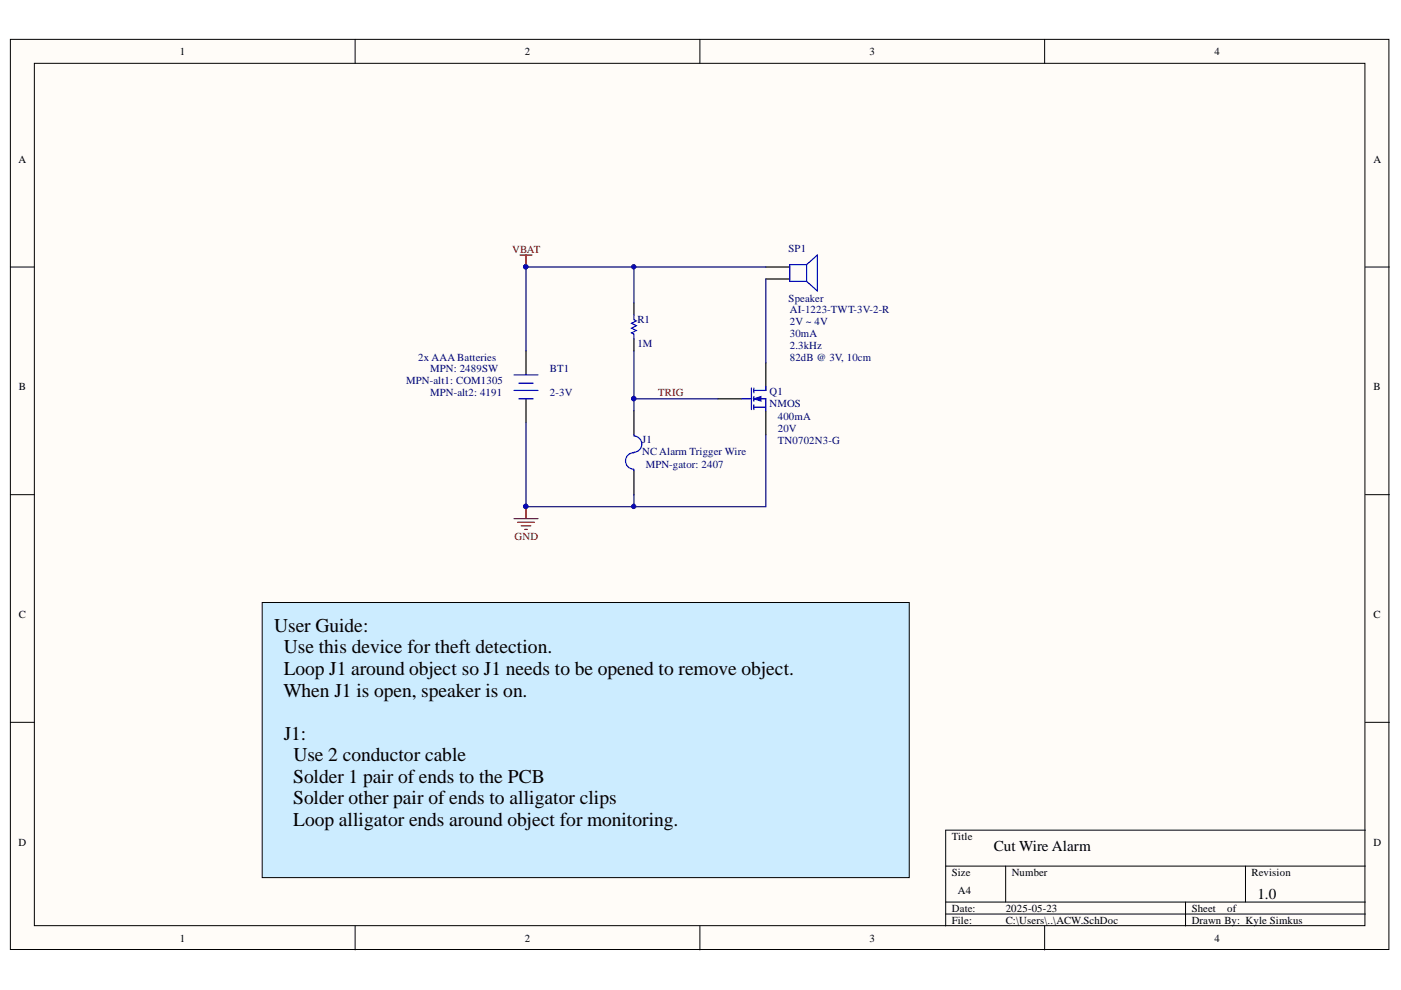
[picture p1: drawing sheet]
<svg xmlns="http://www.w3.org/2000/svg" width="297mm" height="210mm" viewBox="0 0 297 210" stroke-linecap="round" stroke-linejoin="round" font-family="sans-serif">
<defs><g id="words">
<g font-size="4.1">
<text x="58.1" y="133.9">User Guide:</text>
<text x="60.2" y="143.1">Loop J1 around object so J1 needs to be opened to remove object.</text>
<text x="60.2" y="138.5">Use this device for theft detection.</text>
<text x="60.1" y="147.7">When J1 is open, speaker is on.</text>
<text x="60.2" y="156.9">J1:</text>
<text x="62.2" y="161.4">Use 2 conductor cable</text>
<text x="62.2" y="166">Solder 1 pair of ends to the PCB</text>
<text x="62.2" y="170.6">Solder other pair of ends to alligator clips</text>
<text x="62.2" y="175.1">Loop alligator ends around object for monitoring.</text>
</g>
<g font-size="3.2">
<text x="210.7" y="180.4">Cut Wire Alarm</text>
<text x="266.6" y="190.6">1.0</text>
</g>
<g font-size="2.3">
<text x="38.2" y="11.7">1</text>
<text x="111.3" y="11.7">2</text>
<text x="184.4" y="11.7">3</text>
<text x="257.5" y="11.7">4</text>
<text x="3.9" y="34.5">A</text>
<text x="291.2" y="34.5">A</text>
<text x="4" y="82.8">B</text>
<text x="291.2" y="82.8">B</text>
<text x="4" y="131.1">C</text>
<text x="291.2" y="131.1">C</text>
<text x="3.9" y="179.3">D</text>
<text x="201.8" y="178.1">Title</text>
<text x="291.2" y="179.3">D</text>
<text x="201.8" y="185.7">Size</text>
<text x="214.5" y="185.7">Number</text>
<text x="265.3" y="185.7">Revision</text>
<text x="203.1" y="189.5">A4</text>
<text x="201.8" y="193.3">Date:</text>
<text x="201.8" y="195.8">File:</text>
<text x="213.2" y="193.3">2025-05-23</text>
<text x="213.2" y="195.8">C:\Users\..\ACW.SchDoc</text>
<text x="252.7" y="193.3">Sheet</text>
<text x="252.7" y="195.8">Drawn By: Kyle Simkus</text>
<text x="260.2" y="193.3">of</text>
<text x="38.2" y="199.6">1</text>
<text x="111.3" y="199.6">2</text>
<text x="184.4" y="199.6">3</text>
<text x="257.5" y="199.6">4</text>
</g>
<g font-size="2.3" fill="#800000">
<text x="108.6" y="53.6">VBAT</text>
<text x="139.5" y="84">TRIG</text>
<text x="109.1" y="114.6">GND</text>
</g>
<g font-size="2.3" fill="#000080">
<text x="167.2" y="53.4">SP1</text>
<text x="167.2" y="64">Speaker</text>
<text x="135.1" y="68.6">R1</text>
<text x="167.5" y="66.3">AI-1223-TWT-3V-2-R</text>
<text x="167.5" y="68.8">2V ~ 4V</text>
<text x="167.5" y="71.4">30mA</text>
<text x="88.7" y="76.4">2x AAA Batteries</text>
<text x="135.1" y="73.6">1M</text>
<text x="167.5" y="73.9">2.3kHz</text>
<text x="167.5" y="76.4">82dB @ 3V, 10cm</text>
<text x="86.1" y="81.5">MPN-alt1: COM1305</text>
<text x="91.2" y="79">MPN: 2489SW</text>
<text x="116.6" y="79">BT1</text>
<text x="163.1" y="83.8">Q1</text>
<text x="91.2" y="84">MPN-alt2: 4191</text>
<text x="116.6" y="84">2-3V</text>
<text x="163.1" y="86.3">NMOS</text>
<text x="164.9" y="89.1">400mA</text>
<text x="136.1" y="93.9">J1</text>
<text x="164.9" y="91.7">20V</text>
<text x="164.9" y="94.2">TN0702N3-G</text>
<text x="136.1" y="96.5">NC Alarm Trigger Wire</text>
<text x="136.9" y="99.3">MPN-gator: 2407</text>
</g>
</g></defs>
<g fill="#fffcf8" stroke="#000" stroke-width=".21">
<path d="M2.2 8.3h292.3v193h-292.3z"/>
<path d="M7.3 13.4h282.1v182.9h-282.1z"/>
</g>
<g fill="none" stroke="#000" stroke-width=".21">
<path d="M75.3 8.3v5.1M148.4 8.3v5.1M221.5 8.3v5.1M2.2 56.6h5.1M289.5 56.6h5.1M2.2 104.9h5.1M289.5 104.9h5.1M2.2 153.2h5.1M289.5 153.2h5.1M289.5 176h-89v20.3M75.3 196.3v5.1M148.4 196.3v5.1"/>
<path d="M200.5 183.6h89M200.5 191.3h89M200.5 193.8h89M213.2 183.6v7.7M221.5 196.3v5.1M251.4 191.3v5M264.1 183.6v7.7"/>
</g>
<path d="M162.4 56.6h5.1M162.4 59.2h5.1M111.5 74.4v5.1M134.4 64.2v2.6M134.4 71.9v2.5M162.4 76.9v5.1M111.5 84.6v5M134.4 87.1v5.1M134.4 99.8v5.1M152.2 84.6h5.1M162.4 87.1v5.1" fill="none" stroke="#000" stroke-width=".25"/>
<g fill="none" stroke="#00f" stroke-width=".25">
<path d="M171 56.1l2.3-2v7.6l-2.3-2M171 56.1v3.6M171 56.1h-3.5v3.6h3.5M109 79.5h5.1M134.4 66.8v1l.5 .2-1 .6 1 .5-1 .5 1 .5-1 .5 .5 .2v1.1M109 82.8h5.1M110 84.6h3M110 81.3h3M134.4 96a1.74 1.74 0 0 0-1.8 1.7 1.74 1.74 0 0 0 1.8 1.8M134.4 92.2v.2M134.4 99.5v.3M134.5 92.4a1.73 1.73 0 0 1 1.6 1.8 1.73 1.73 0 0 1-1.7 1.7"/>
<path d="M157.3 84.6h2M159.3 82.3v4.5M159.8 84.6h2.6v2.5M159.8 86.3h2.6M159.8 82.3v1M159.8 84.1v1M159.8 85.8v1M162.4 82v.8h-2.6"/>
</g>
<path d="M159.8 84.6l1.6-.5v1z" fill="#00f" stroke="#00f" stroke-width=".21"/>
<path d="M134.4 56.6v7.6M162.4 56.6h-50.9v17.8M162.4 59.2v17.7M134.4 74.4v10.2M111.5 89.6v17.8h50.9v-15.2M152.2 84.6h-17.8v2.5M134.4 104.9v2.5" fill="none" stroke="#000080" stroke-width=".25"/>
<g fill="#000080" stroke="#000080" stroke-width=".21">
<circle cx="134.4" cy="84.5" r=".46"/>
<circle cx="111.5" cy="107.4" r=".46"/>
<circle cx="134.4" cy="107.4" r=".46"/>
<circle cx="134.4" cy="56.6" r=".46"/>
<circle cx="111.5" cy="56.6" r=".46"/>
</g>
<path d="M55.6 127.7h137.2v58.4h-137.2z" fill="#ccecff" stroke="#000" stroke-width=".21"/>
<path d="M110.3 54.1h2.5M111.5 54.1v2.5M109 110h5.1M109.7 110.7h3.6M110.5 111.5h2M111.3 112.2h.5M111.5 107.4v2.6" fill="none" stroke="#800000" stroke-width=".25"/>
<g fill="#000080" stroke="#000080" stroke-width=".21">
<circle cx="111.5" cy="107.4" r=".46"/>
<circle cx="111.5" cy="56.6" r=".46"/>
</g>
<use href="#words"/>
</svg>
